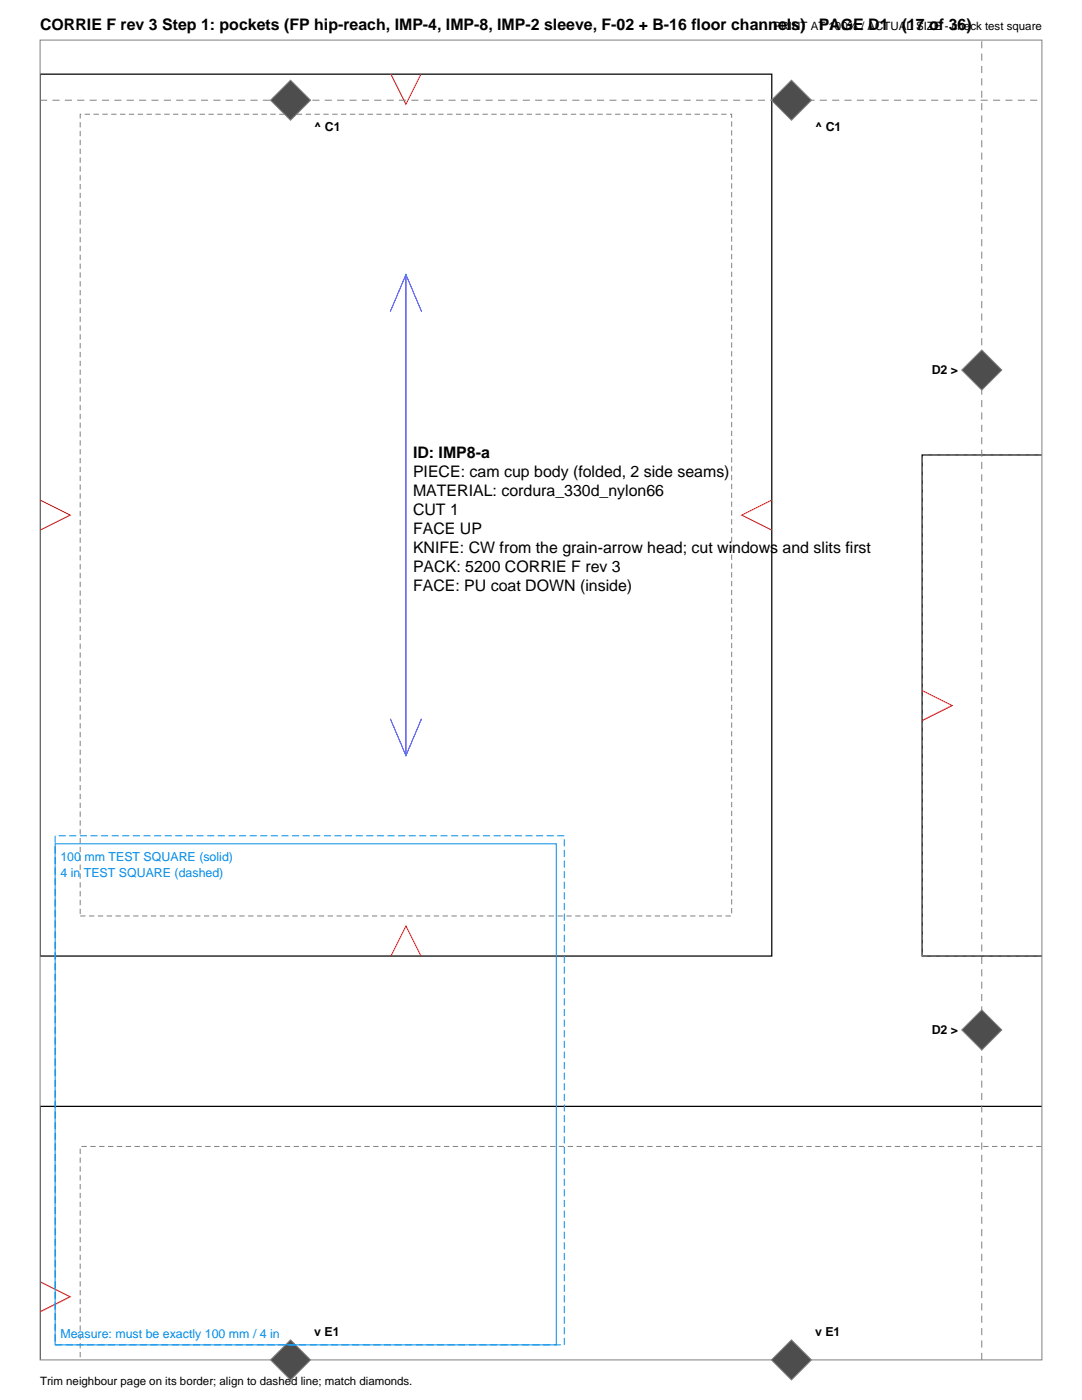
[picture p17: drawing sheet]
<svg xmlns="http://www.w3.org/2000/svg" width="216mm" height="279mm" viewBox="0 0 216 279" stroke-linecap="round" stroke-linejoin="round" font-family="sans-serif">
<defs><g id="words">
<g font-size="3.2">
<text x="8" y="6">CORRIE F rev 3 Step 1: pockets (FP hip-reach, IMP-4, IMP-8, IMP-2 sleeve, F-02 + B-16 floor channels)</text>
<text x="163.4" y="6">PAGE D1</text>
<text x="179.9" y="6">(17 of 36)</text>
<text x="82.4" y="91.4">ID: IMP8-a</text>
<text x="82.4" y="95.2">PIECE: cam cup body (folded, 2 side seams)</text>
<text x="82.4" y="99">MATERIAL: cordura_330d_nylon66</text>
<text x="82.4" y="102.8">CUT 1</text>
<text x="82.4" y="106.6">FACE UP</text>
<text x="82.4" y="110.4">KNIFE: CW from the grain-arrow head; cut windows and slits first</text>
<text x="82.4" y="114.2">PACK: 5200 CORRIE F rev 3</text>
<text x="82.4" y="118">FACE: PU coat DOWN (inside)</text>
</g>
<g font-size="2.5">
<text x="62.7" y="26.1">^ C1</text>
<text x="162.6" y="26.1">^ C1</text>
<text x="185.9" y="74.7">D2 &gt;</text>
<text x="185.9" y="206.4">D2 &gt;</text>
<text x="62.7" y="266.7">v E1</text>
<text x="162.6" y="266.7">v E1</text>
</g>
<g font-size="2.5" fill="#008ce6">
<text x="12.1" y="171.9">100 mm TEST SQUARE (solid)</text>
<text x="12.1" y="175.1">4 in TEST SQUARE (dashed)</text>
<text x="12.1" y="267">Measure: must be exactly 100 mm / 4 in</text>
</g>
<g font-size="2.3">
<text x="154.2" y="6">PRINT AT 100% / ACTUAL SIZE - check test square</text>
<text x="8" y="276.4">Trim neighbour page on its border; align to dashed line; match diamonds.</text>
</g>
</g></defs>
<path d="M8 14.8h146v176h-146zM208 90.8h-24v100h24M208 220.8h-200v50.6" fill="none" stroke="#000" stroke-width=".25"/>
<path d="M16 22.8h130v160h-130zM208 90.8h-24v100M184 190.8h24M16 228.8v42.6M208 228.8h-192" fill="none" stroke="#808080" stroke-width=".2" stroke-dasharray="1.1 .7" stroke-linecap="butt"/>
<path d="M78 14.8l3 6 3-6M8 99.8l6 3-6 3M154 99.8l-6 3 6 3M184 137.8l6 3-6 3M78 190.8l3-6 3 6M8 255.8l6 3-6 3" fill="none" stroke="#f00" stroke-width=".21"/>
<path d="M81 54.8v96M77.9 62.2l3.1-7.4 3.1 7.4M77.9 143.4l3.1 7.4 3.1-7.4" fill="none" stroke="#00f" stroke-width=".2"/>
<path d="M8 8h199.9v263.4h-199.9z" fill="none" stroke="#808080" stroke-width=".2"/>
<path d="M8 20h199.9M195.9 271.4v-263.4" fill="none" stroke="#808080" stroke-width=".2" stroke-dasharray="1.4 1.1" stroke-linecap="butt"/>
<g fill="#4d4d4d" stroke="#808080" stroke-width=".2">
<path d="M191.9 205.5l4-4 4 4-4 4z" fill-rule="evenodd"/>
<path d="M54 20l4-4 4 4-4 4z" fill-rule="evenodd"/>
<path d="M54 271.4l4-4 4 4-4 4z" fill-rule="evenodd"/>
<path d="M195.9 69.8l4 4.1-4 4-4-4z" fill-rule="evenodd"/>
<path d="M153.9 20l4-4 4 4-4 4z" fill-rule="evenodd"/>
<path d="M153.9 271.4l4-4 4 4-4 4z" fill-rule="evenodd"/>
</g>
<path d="M11 168.4h100v100h-100z" fill="none" stroke="#008ce6" stroke-width=".2"/>
<path d="M11 166.8h101.6v101.6h-101.6z" fill="none" stroke="#008ce6" stroke-width=".2" stroke-dasharray="1.4 .7" stroke-linecap="butt"/>
<use href="#words"/>
</svg>
